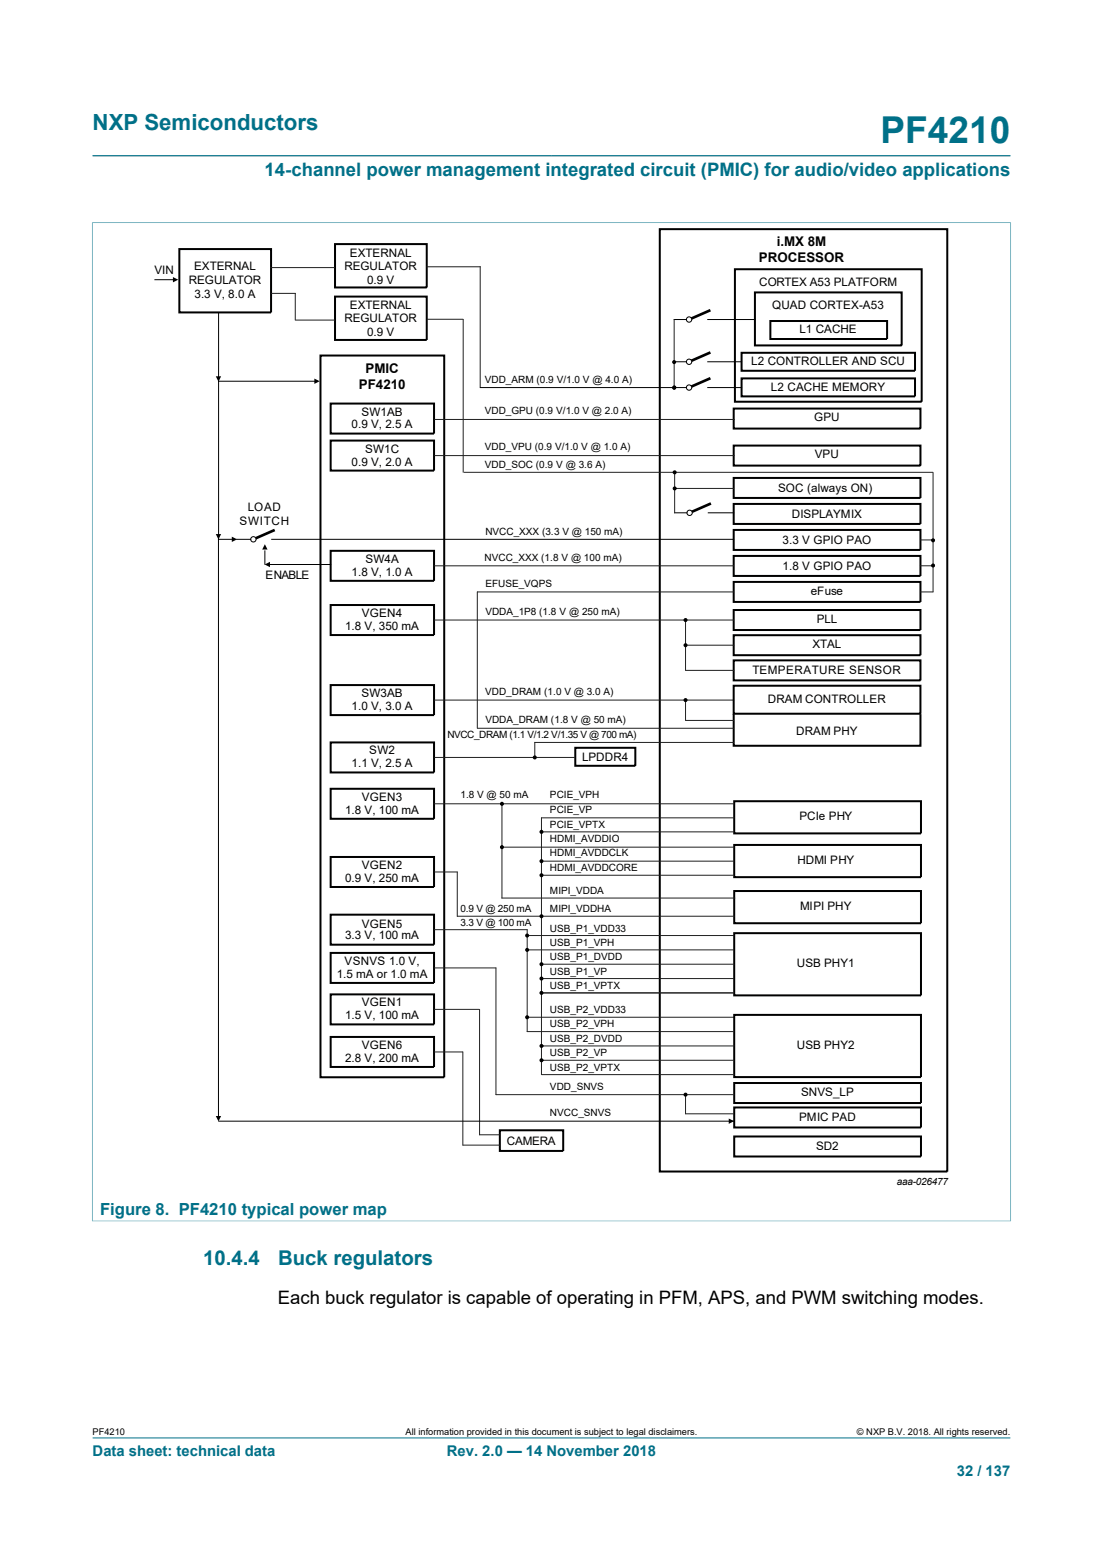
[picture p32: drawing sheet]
<svg xmlns="http://www.w3.org/2000/svg" width="210mm" height="297mm" viewBox="0 0 210 297" stroke-linecap="round" stroke-linejoin="round" font-family="sans-serif">
<defs><g id="words">
<text font-size="7.1" fill="#007088" x="167.7" y="27.2">PF4210</text>
<text font-size="4.2" fill="#007088" x="17.6" y="24.8">NXP Semiconductors</text>
<g font-size="3.9" fill="#007088">
<text x="38.7" y="240.9">10.4.4</text>
<text x="52.9" y="240.9">Buck regulators</text>
</g>
<text font-size="3.5" fill="#007088" x="50.4" y="33.5">14-channel power management integrated circuit (PMIC) for audio/video applications</text>
<text font-size="3.5" x="52.9" y="248.2">Each buck regulator is capable of operating in PFM, APS, and PWM switching modes.</text>
<text font-size="3.2" fill="#007088" x="19" y="231.3">Figure 8. PF4210 typical power map</text>
<g font-size="2.8" fill="#007088">
<text x="17.6" y="277.3">Data sheet: technical data</text>
<text x="85.1" y="277.3">Rev. 2.0 — 14 November 2018</text>
<text x="182.2" y="281">32 / 137</text>
</g>
<g font-size="2.5">
<text x="147.9" y="46.9">i.MX 8M</text>
<text x="144.5" y="50">PROCESSOR</text>
<text x="69.6" y="71.1">PMIC</text>
<text x="68.3" y="74.1">PF4210</text>
</g>
<g font-size="2.2">
<text x="29.4" y="52.2">VIN</text>
<text x="37" y="51.3">EXTERNAL</text>
<text x="65.6" y="51.5">REGULATOR</text>
<text x="66.6" y="49">EXTERNAL</text>
<text x="35.9" y="54">REGULATOR</text>
<text x="37" y="56.7">3.3 V, 8.0 A</text>
<text x="66.6" y="58.9">EXTERNAL</text>
<text x="69.9" y="54">0.9 V</text>
<text x="144.5" y="54.4">CORTEX A53 PLATFORM</text>
<text x="147" y="58.8">QUAD CORTEX-A53</text>
<text x="65.6" y="61.4">REGULATOR</text>
<text x="69.9" y="64">0.9 V</text>
<text x="152.2" y="63.4">L1 CACHE</text>
<text x="143" y="69.6">L2 CONTROLLER AND SCU</text>
<text x="146.8" y="74.5">L2 CACHE MEMORY</text>
<text x="66.9" y="81.6">0.9 V, 2.5 A</text>
<text x="68.8" y="79.2">SW1AB</text>
<text x="155" y="80.2">GPU</text>
<text x="66.9" y="88.7">0.9 V, 2.0 A</text>
<text x="69.5" y="86.2">SW1C</text>
<text x="155.1" y="87.3">VPU</text>
<text x="148.1" y="93.6">SOC (always ON)</text>
<text x="45.6" y="99.9">SWITCH</text>
<text x="47.2" y="97.2">LOAD</text>
<text x="150.8" y="98.6">DISPLAYMIX</text>
<text x="69.6" y="107.2">SW4A</text>
<text x="149" y="103.5">3.3 V GPIO PAO</text>
<text x="50.5" y="110.2">ENABLE</text>
<text x="66.9" y="109.6">1.8 V, 1.0 A</text>
<text x="149" y="108.5">1.8 V GPIO PAO</text>
<text x="154.4" y="113.3">eFuse</text>
<text x="65.7" y="119.9">1.8 V, 350 mA</text>
<text x="68.9" y="117.4">VGEN4</text>
<text x="155.5" y="118.6">PLL</text>
<text x="154.7" y="123.4">XTAL</text>
<text x="143.3" y="128.4">TEMPERATURE SENSOR</text>
<text x="66.9" y="135.2">1.0 V, 3.0 A</text>
<text x="68.8" y="132.8">SW3AB</text>
<text x="146.2" y="133.8">DRAM CONTROLLER</text>
<text x="70.3" y="143.5">SW2</text>
<text x="151.6" y="139.9">DRAM PHY</text>
<text x="66.9" y="146.1">1.1 V, 2.5 A</text>
<text x="110.8" y="144.9">LPDDR4</text>
<text x="65.7" y="155">1.8 V, 100 mA</text>
<text x="68.9" y="152.6">VGEN3</text>
<text x="152.2" y="156.2">PCIe PHY</text>
<text x="65.7" y="167.9">0.9 V, 250 mA</text>
<text x="68.9" y="165.5">VGEN2</text>
<text x="151.8" y="164.5">HDMI PHY</text>
<text x="152.3" y="173.3">MIPI PHY</text>
<text x="65.7" y="178.8">3.3 V, 100 mA</text>
<text x="68.9" y="176.7">VGEN5</text>
<text x="65.6" y="183.7">VSNVS 1.0 V,</text>
<text x="151.7" y="184.1">USB PHY1</text>
<text x="64.1" y="186.2">1.5 mA or 1.0 mA</text>
<text x="68.9" y="191.6">VGEN1</text>
<text x="65.7" y="194.1">1.5 V, 100 mA</text>
<text x="65.7" y="202.1">2.8 V, 200 mA</text>
<text x="68.9" y="199.8">VGEN6</text>
<text x="151.7" y="199.7">USB PHY2</text>
<text x="152.5" y="208.6">SNVS_LP</text>
<text x="152.1" y="213.5">PMIC PAD</text>
<text x="96.5" y="218">CAMERA</text>
<text x="155.4" y="218.9">SD2</text>
</g>
<g font-size="1.9">
<text x="92.3" y="72.9">VDD_ARM (0.9 V/1.0 V @ 4.0 A)</text>
<text x="92.3" y="78.9">VDD_GPU (0.9 V/1.0 V @ 2.0 A)</text>
<text x="92.3" y="85.8">VDD_VPU (0.9 V/1.0 V @ 1.0 A)</text>
<text x="92.3" y="89.1">VDD_SOC (0.9 V @ 3.6 A)</text>
<text x="92.5" y="101.8">NVCC_XXX (3.3 V @ 150 mA)</text>
<text x="92.3" y="106.8">NVCC_XXX (1.8 V @ 100 mA)</text>
<text x="92.5" y="111.8">EFUSE_VQPS</text>
<text x="92.5" y="117">VDDA_1P8 (1.8 V @ 250 mA)</text>
<text x="92.4" y="132.3">VDD_DRAM (1.0 V @ 3.0 A)</text>
<text x="92.5" y="137.6">VDDA_DRAM (1.8 V @ 50 mA)</text>
<text x="85.2" y="140.5">NVCC_DRAM (1.1 V/1.2 V/1.35 V @ 700 mA)</text>
<text x="87.7" y="152">1.8 V @ 50 mA</text>
<text x="104.7" y="152">PCIE_VPH</text>
<text x="104.7" y="154.9">PCIE_VP</text>
<text x="104.7" y="157.6">PCIE_VPTX</text>
<text x="104.7" y="160.3">HDMI_AVDDIO</text>
<text x="104.7" y="163">HDMI_AVDDCLK</text>
<text x="104.7" y="165.8">HDMI_AVDDCORE</text>
<text x="87.7" y="173.6">0.9 V @ 250 mA</text>
<text x="104.7" y="173.6">MIPI_VDDHA</text>
<text x="104.7" y="170.2">MIPI_VDDA</text>
<text x="87.7" y="176.2">3.3 V @ 100 mA</text>
<text x="104.7" y="177.4">USB_P1_VDD33</text>
<text x="104.7" y="180.1">USB_P1_VPH</text>
<text x="104.7" y="182.9">USB_P1_DVDD</text>
<text x="104.7" y="185.6">USB_P1_VP</text>
<text x="104.7" y="188.3">USB_P1_VPTX</text>
<text x="104.7" y="192.9">USB_P2_VDD33</text>
<text x="104.7" y="195.6">USB_P2_VPH</text>
<text x="104.7" y="198.3">USB_P2_DVDD</text>
<text x="104.7" y="201.1">USB_P2_VP</text>
<text x="104.7" y="203.8">USB_P2_VPTX</text>
<text x="104.7" y="207.6">VDD_SNVS</text>
<text x="104.7" y="212.5">NVCC_SNVS</text>
<text x="170.8" y="225.5">aaa-026477</text>
</g>
<g font-size="1.8">
<text x="17.6" y="273.1">PF4210</text>
<text x="77.2" y="273.1">All information provided in this document is subject to legal disclaimers.</text>
<text x="163.2" y="273.1">© NXP B.V. 2018. All rights reserved.</text>
</g>
</g></defs>
<path d="M17.6 29.7h174.8M17.5 42.4h175M17.6 42.3v190.2M192.4 42.3v190.2M17.5 232.5h175M17.6 273.8h174.8" fill="none" stroke="#007088" stroke-width=".19"/>
<path d="M135.4 95.9l-4.1 1.7" fill="none" stroke="#000" stroke-width=".51"/>
<circle cx="131.3" cy="97.6" r=".51" fill="#fefefe"/>
<g fill="none" stroke="#000" stroke-width=".19">
<path d="M128.5 97.6h2.3M134.8 97.6h4.9"/>
<circle cx="131.3" cy="97.6" r=".51"/>
</g>
<path d="M52.3 100.9l-4.1 1.8" fill="none" stroke="#000" stroke-width=".51"/>
<circle cx="48.2" cy="102.7" r=".51" fill="#fefefe"/>
<g fill="none" stroke="#000" stroke-width=".19">
<path d="M45.1 102.7h2.6M51.7 102.7h88"/>
<circle cx="48.2" cy="102.7" r=".51"/>
</g>
<g fill="none" stroke="#000" stroke-width=".38">
<path d="M125.6 43.6h54.8v179.4h-54.8zM61 67.7h23.6v137.4h-23.6zM63 76.8h19.6v5.7h-19.6zM139.7 77.8h35.5v3.8h-35.5zM63 83.9h19.6v5.7h-19.6zM139.7 84.8h35.5v3.8h-35.5zM139.7 91h35.5v3.8h-35.5zM139.7 95.9h35.5v3.9h-35.5zM63 115.2h19.6v5.7h-19.6zM63 104.9h19.6v5.7h-19.6zM139.7 100.9h35.5v3.8h-35.5zM139.7 105.8h35.5v3.8h-35.5z"/>
<path d="M139.7 110.8h35.5v3.8h-35.5zM139.7 116.1h35.5v3.8h-35.5zM63 130.4h19.6v5.7h-19.6zM139.7 136v6h35.5v-6M139.7 120.9h35.5v3.8h-35.5zM139.7 125.7h35.5v3.8h-35.5zM63 150.2h19.6v5.7h-19.6zM63 141.3h19.6v5.8h-19.6zM109.5 142.4h11.5v3.4h-11.5zM139.8 152.5h35.5v6.2h-35.5zM63 163.2h19.6v5.7h-19.6zM63 174.1h19.6v5.8h-19.6z"/>
<path d="M139.8 177.7h35.5v11.8h-35.5zM139.8 160.9h35.5v6.1h-35.5zM139.8 169.6h35.5v6.2h-35.5zM63 181.4h19.6v5.7h-19.6zM63 189.3h19.6v5.7h-19.6zM63 197.4h19.6v5.7h-19.6zM139.8 193.2h35.5v11.9h-35.5zM95.2 215.2h12v3.9h-12zM139.8 206.2h35.5v3.8h-35.5zM139.8 210.8h35.5v3.9h-35.5zM139.8 216.4h35.5v3.8h-35.5z"/>
</g>
<g fill="none" stroke="#202020" stroke-width=".19">
<path d="M91.4 50.7v23.1M82.7 79.9h57.1M88.2 60.8v29.1M82.7 86.7h57.1M88.4 89.9h89.2M128.4 90v7.6M128.6 93h11.1M177.6 90v22.7M82.6 107.7h57.1M82.7 118h57M130.5 118.1v9.5h9.2M139.7 112.7h-48.8v25.9"/>
<path d="M175.2 107.7h2.4M175.2 112.7h2.4M175.2 102.8h2.4M82.7 133.3h57M90.9 138.7h48.8M130.5 122.8h9.2M130.5 133.3v3.8M130.5 137.2h9.2M82.6 153h57.2M82.8 144.2h26.6M95.6 152.9v18.1M101.8 141.3h37.9"/>
<path d="M101.8 141.3v2.6M103.1 158.4h36.6M139.8 155.7h-36.7v48.9M82.7 177h17.7v19.4h39.3M82.8 166h4.3v8.5M87.1 174.4h52.7M95.5 171h44.4M95.6 161.3h44.2M100.4 178.1h39.4M103.1 164h36.6M103.1 166.6h36.6M82.7 184.3h11.7v24.1h45.4"/>
<path d="M82.7 192.2h8.5M91.3 192.2v23.9M100.3 180.8h39.4M100.6 193.7h39.2M103.1 189h36.7M103.1 183.6h36.7M103.1 186.3h36.6M103.1 199.1h36.7M82.7 200.3h5.4v17.8M88.2 218h7M91.4 216h3.8M103.1 204.6h36.7"/>
<path d="M103.1 201.9h36.6M130.5 208.4v3.7h9.2"/>
</g>
<g fill="#000">
<circle cx="128.4" cy="89.9" r=".25"/>
<circle cx="128.4" cy="93" r=".25"/>
<circle cx="130.5" cy="118" r=".25"/>
<circle cx="177.6" cy="102.9" r=".25"/>
<circle cx="177.6" cy="107.7" r=".25"/>
<circle cx="130.5" cy="133.3" r=".25"/>
<circle cx="130.5" cy="122.8" r=".25"/>
<circle cx="95.6" cy="153" r=".25"/>
<circle cx="101.8" cy="144.2" r=".25"/>
<circle cx="103.1" cy="158.4" r=".25"/>
<circle cx="95.6" cy="161.3" r=".25"/>
<circle cx="100.4" cy="178.1" r=".25"/>
<circle cx="103.1" cy="166.6" r=".25"/>
<circle cx="103.1" cy="164" r=".25"/>
<circle cx="103.1" cy="174.4" r=".25"/>
<circle cx="100.4" cy="180.8" r=".25"/>
<circle cx="100.4" cy="193.7" r=".25"/>
<circle cx="103.1" cy="186.3" r=".25"/>
<circle cx="103.1" cy="189" r=".25"/>
<circle cx="103.1" cy="183.6" r=".25"/>
<circle cx="103.1" cy="199.1" r=".25"/>
<circle cx="103.1" cy="201.9" r=".25"/>
<circle cx="130.5" cy="208.4" r=".25"/>
</g>
<g fill="none" stroke="#000" stroke-width=".25">
<circle cx="128.4" cy="89.9" r=".25"/>
<circle cx="128.4" cy="93" r=".25"/>
<circle cx="130.5" cy="118" r=".25"/>
<circle cx="177.6" cy="102.9" r=".25"/>
<circle cx="177.6" cy="107.7" r=".25"/>
<circle cx="130.5" cy="133.3" r=".25"/>
<circle cx="130.5" cy="122.8" r=".25"/>
<circle cx="95.6" cy="153" r=".25"/>
<circle cx="101.8" cy="144.2" r=".25"/>
<circle cx="103.1" cy="158.4" r=".25"/>
<circle cx="95.6" cy="161.3" r=".25"/>
<circle cx="100.4" cy="178.1" r=".25"/>
<circle cx="103.1" cy="166.6" r=".25"/>
<circle cx="103.1" cy="164" r=".25"/>
<circle cx="103.1" cy="174.4" r=".25"/>
<circle cx="100.4" cy="180.8" r=".25"/>
<circle cx="100.4" cy="193.7" r=".25"/>
<circle cx="103.1" cy="186.3" r=".25"/>
<circle cx="103.1" cy="189" r=".25"/>
<circle cx="103.1" cy="183.6" r=".25"/>
<circle cx="103.1" cy="199.1" r=".25"/>
<circle cx="103.1" cy="201.9" r=".25"/>
<circle cx="130.5" cy="208.4" r=".25"/>
</g>
<path d="M135.3 59.1l-4.1 1.7" fill="none" stroke="#000" stroke-width=".51"/>
<circle cx="131.2" cy="60.8" r=".51" fill="#fefefe"/>
<g fill="none" stroke="#000" stroke-width=".19">
<path d="M128.4 60.8h2.3M134.7 60.8h9"/>
<circle cx="131.2" cy="60.8" r=".51"/>
</g>
<path d="M135.3 67.1l-4.1 1.8" fill="none" stroke="#000" stroke-width=".51"/>
<circle cx="131.2" cy="68.9" r=".51" fill="#fefefe"/>
<g fill="none" stroke="#000" stroke-width=".19">
<path d="M128.4 68.9h2.3M134.7 68.9h6.5"/>
<circle cx="131.2" cy="68.9" r=".51"/>
</g>
<path d="M135.3 72l-4.1 1.8" fill="none" stroke="#000" stroke-width=".51"/>
<circle cx="131.2" cy="73.8" r=".51" fill="#fefefe"/>
<g fill="none" stroke="#000" stroke-width=".19">
<path d="M29.5 53.3h3.8M41.6 59.5v12.2M41.6 72.1v30.1M41.6 72.6h18.8M91.5 73.8h39.2M134.7 73.8h6.5M41.6 102.2v110.7M41.6 102.7h2.9M50.4 104.9v2.5M51 107.5h12M41.7 213.5h98"/>
<circle cx="131.2" cy="73.8" r=".51"/>
</g>
<path d="M34.1 47.4h17.5v12.1h-17.5zM63.8 46.5h17.4v8.2h-17.4zM63.8 56.5h17.4v8.2h-17.4zM139.9 51.3h35.6v25.2h-35.6zM143.7 55.7h28v10.1h-28zM141.2 72h33v3.5h-33zM141.2 67.2h33v3.4h-33zM146.7 61.1h22.2v3.4h-22.2zM139.7 130.6h35.5v5.3h-35.5z" fill="none" stroke="#000" stroke-width=".38"/>
<path d="M51.5 50.9h12.2M51.6 55.9h4.6M56.2 55.8v5.1M81.3 50.8h10.1M56.3 60.9h7.4M81.3 60.8h6.8M128.4 60.8v13.1" fill="none" stroke="#202020" stroke-width=".19"/>
<g fill="#000">
<path d="M32.9 52.7l1 .6-1 .5zM41.1 71.6h1l-.5 1.1zM59.8 72.1l1.1 .5-1.1 .5zM41.1 101.7h1l-.5 1zM44.1 102.2l1 .5-1 .5zM50.4 107.5l1-.5v1zM50.4 103.6l.5 1h-1zM41.1 212.5h1l-.5 1zM138.7 212.9l1.1 .6-1.1 .5z"/>
<circle cx="128.4" cy="68.9" r=".25"/>
<circle cx="128.4" cy="73.8" r=".25"/>
</g>
<g fill="none" stroke="#000" stroke-width=".25">
<circle cx="128.4" cy="68.9" r=".25"/>
<circle cx="128.4" cy="73.8" r=".25"/>
</g>
<use href="#words"/>
</svg>
